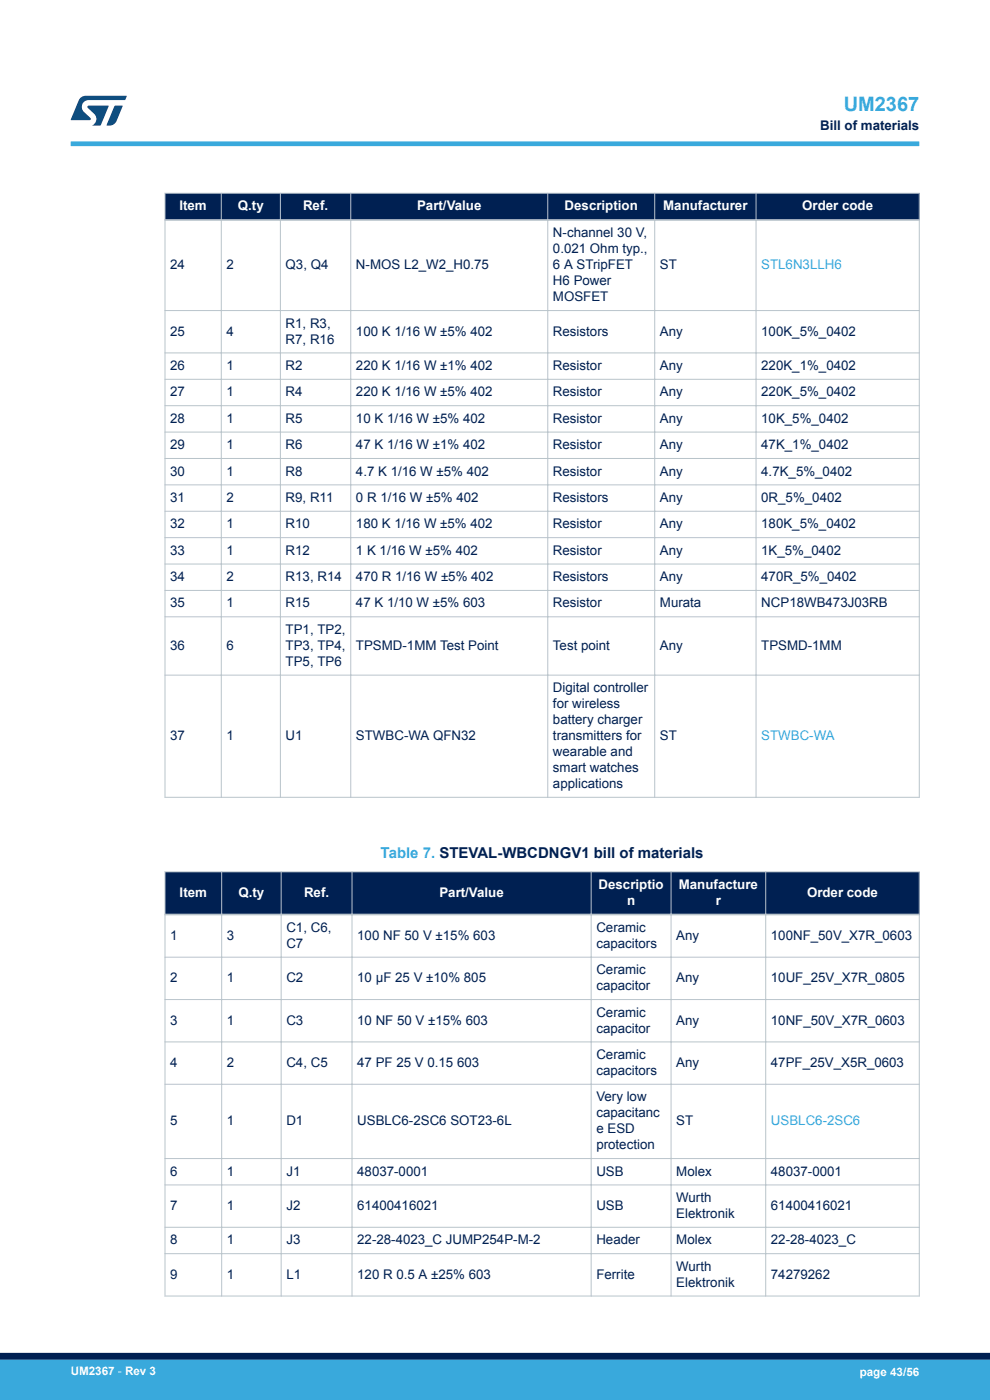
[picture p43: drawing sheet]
<svg xmlns="http://www.w3.org/2000/svg" width="210mm" height="297mm" viewBox="0 0 210 297" stroke-linecap="round" stroke-linejoin="round" font-family="sans-serif">
<defs><g id="words">
<text font-size="4.2" fill="#39a9dc" x="179" y="23.5">UM2367</text>
<text font-size="3.2" fill="#39a9dc" x="80.7" y="182">Table 7. STEVAL-WBCDNGV1 bill of materials</text>
<g font-size="2.8" fill="#002052">
<text x="174" y="27.5">Bill of materials</text>
<text x="117.3" y="50.4">N-channel 30 V,</text>
<text x="117.3" y="53.7">0.021 Ohm typ.,</text>
<text x="36.1" y="57.1">24</text>
<text x="48" y="57.1">2</text>
<text x="60.6" y="57.1">Q3, Q4</text>
<text x="75.5" y="57.1">N-MOS L2_W2_H0.75</text>
<text x="117.3" y="57.1">6 A STripFET</text>
<text x="140" y="57.1">ST</text>
<text x="117.3" y="60.5">H6 Power</text>
<text x="117.3" y="63.9">MOSFET</text>
<text x="36.1" y="71.2">25</text>
<text x="48" y="71.2">4</text>
<text x="60.6" y="69.5">R1, R3,</text>
<text x="75.5" y="71.2">100 K 1/16 W ±5% 402</text>
<text x="117.3" y="71.2">Resistors</text>
<text x="140" y="71.2">Any</text>
<text x="161.5" y="71.2">100K_5%_0402</text>
<text x="60.6" y="72.9">R7, R16</text>
<text x="36.1" y="78.5">26</text>
<text x="48" y="78.5">1</text>
<text x="60.6" y="78.5">R2</text>
<text x="75.5" y="78.5">220 K 1/16 W ±1% 402</text>
<text x="117.3" y="78.5">Resistor</text>
<text x="140" y="78.5">Any</text>
<text x="161.5" y="78.5">220K_1%_0402</text>
<text x="36.1" y="84.1">27</text>
<text x="36.1" y="89.7">28</text>
<text x="48" y="84.1">1</text>
<text x="48" y="89.7">1</text>
<text x="60.6" y="84.1">R4</text>
<text x="60.6" y="89.7">R5</text>
<text x="75.5" y="84.1">220 K 1/16 W ±5% 402</text>
<text x="75.5" y="89.7">10 K 1/16 W ±5% 402</text>
<text x="117.3" y="89.7">Resistor</text>
<text x="117.3" y="84.1">Resistor</text>
<text x="140" y="89.7">Any</text>
<text x="140" y="84.1">Any</text>
<text x="161.5" y="84.1">220K_5%_0402</text>
<text x="161.5" y="89.7">10K_5%_0402</text>
<text x="36.1" y="95.3">29</text>
<text x="48" y="95.3">1</text>
<text x="60.6" y="95.3">R6</text>
<text x="75.5" y="95.3">47 K 1/16 W ±1% 402</text>
<text x="117.3" y="95.3">Resistor</text>
<text x="140" y="95.3">Any</text>
<text x="161.5" y="95.3">47K_1%_0402</text>
<text x="36.1" y="100.9">30</text>
<text x="48" y="100.9">1</text>
<text x="60.6" y="100.9">R8</text>
<text x="75.5" y="100.9">4.7 K 1/16 W ±5% 402</text>
<text x="117.3" y="100.9">Resistor</text>
<text x="140" y="100.9">Any</text>
<text x="161.5" y="100.9">4.7K_5%_0402</text>
<text x="36.1" y="106.5">31</text>
<text x="48" y="106.5">2</text>
<text x="60.6" y="106.5">R9, R11</text>
<text x="75.5" y="106.5">0 R 1/16 W ±5% 402</text>
<text x="117.3" y="106.5">Resistors</text>
<text x="140" y="106.5">Any</text>
<text x="161.5" y="106.5">0R_5%_0402</text>
<text x="36.1" y="112.1">32</text>
<text x="48" y="112.1">1</text>
<text x="60.6" y="112.1">R10</text>
<text x="75.5" y="112.1">180 K 1/16 W ±5% 402</text>
<text x="117.3" y="112.1">Resistor</text>
<text x="140" y="112.1">Any</text>
<text x="161.5" y="112.1">180K_5%_0402</text>
<text x="36.1" y="117.7">33</text>
<text x="48" y="117.7">1</text>
<text x="60.6" y="117.7">R12</text>
<text x="75.5" y="117.7">1 K 1/16 W ±5% 402</text>
<text x="117.3" y="117.7">Resistor</text>
<text x="140" y="117.7">Any</text>
<text x="161.5" y="117.7">1K_5%_0402</text>
<text x="36.1" y="123.3">34</text>
<text x="48" y="123.3">2</text>
<text x="60.6" y="123.3">R13, R14</text>
<text x="75.5" y="123.3">470 R 1/16 W ±5% 402</text>
<text x="117.3" y="123.3">Resistors</text>
<text x="140" y="123.3">Any</text>
<text x="161.5" y="123.3">470R_5%_0402</text>
<text x="36.1" y="128.9">35</text>
<text x="48" y="128.9">1</text>
<text x="60.6" y="128.9">R15</text>
<text x="75.5" y="128.9">47 K 1/10 W ±5% 603</text>
<text x="117.3" y="128.9">Resistor</text>
<text x="140" y="128.9">Murata</text>
<text x="161.5" y="128.9">NCP18WB473J03RB</text>
<text x="36.1" y="137.9">36</text>
<text x="48" y="137.9">6</text>
<text x="60.6" y="134.5">TP1, TP2,</text>
<text x="60.6" y="137.9">TP3, TP4,</text>
<text x="75.5" y="137.9">TPSMD-1MM Test Point</text>
<text x="117.3" y="137.9">Test point</text>
<text x="140" y="137.9">Any</text>
<text x="161.5" y="137.9">TPSMD-1MM</text>
<text x="60.6" y="141.2">TP5, TP6</text>
<text x="117.3" y="146.8">Digital controller</text>
<text x="117.3" y="150.2">for wireless</text>
<text x="117.3" y="153.6">battery charger</text>
<text x="36.1" y="157">37</text>
<text x="48" y="157">1</text>
<text x="60.6" y="157">U1</text>
<text x="75.5" y="157">STWBC-WA QFN32</text>
<text x="117.3" y="157">transmitters for</text>
<text x="117.3" y="160.4">wearable and</text>
<text x="140" y="157">ST</text>
<text x="117.3" y="163.8">smart watches</text>
<text x="117.3" y="167.2">applications</text>
<text x="60.7" y="197.7">C1, C6,</text>
<text x="126.5" y="197.7">Ceramic</text>
<text x="36.1" y="199.4">1</text>
<text x="48.1" y="199.4">3</text>
<text x="60.7" y="201.1">C7</text>
<text x="75.8" y="199.4">100 NF 50 V ±15% 603</text>
<text x="126.5" y="201.1">capacitors</text>
<text x="143.5" y="199.4">Any</text>
<text x="163.5" y="199.4">100NF_50V_X7R_0603</text>
<text x="36.1" y="208.4">2</text>
<text x="48.1" y="208.4">1</text>
<text x="60.7" y="208.4">C2</text>
<text x="75.8" y="208.4">10 µF 25 V ±10% 805</text>
<text x="126.5" y="206.7">Ceramic</text>
<text x="143.5" y="208.4">Any</text>
<text x="163.5" y="208.4">10UF_25V_X7R_0805</text>
<text x="126.5" y="210.1">capacitor</text>
<text x="126.5" y="215.7">Ceramic</text>
<text x="36.1" y="217.4">3</text>
<text x="48.1" y="217.4">1</text>
<text x="60.7" y="217.4">C3</text>
<text x="75.8" y="217.4">10 NF 50 V ±15% 603</text>
<text x="126.5" y="219">capacitor</text>
<text x="143.5" y="217.4">Any</text>
<text x="163.5" y="217.4">10NF_50V_X7R_0603</text>
<text x="36.1" y="226.3">4</text>
<text x="48.1" y="226.3">2</text>
<text x="60.7" y="226.3">C4, C5</text>
<text x="75.8" y="226.3">47 PF 25 V 0.15 603</text>
<text x="126.5" y="224.6">Ceramic</text>
<text x="143.5" y="226.3">Any</text>
<text x="163.5" y="226.3">47PF_25V_X5R_0603</text>
<text x="126.5" y="228">capacitors</text>
<text x="126.5" y="233.6">Very low</text>
<text x="36.1" y="238.7">5</text>
<text x="48.1" y="238.7">1</text>
<text x="60.7" y="238.7">D1</text>
<text x="75.8" y="238.7">USBLC6-2SC6 SOT23-6L</text>
<text x="126.5" y="237">capacitanc</text>
<text x="143.5" y="238.7">ST</text>
<text x="126.5" y="240.4">e ESD</text>
<text x="126.5" y="243.8">protection</text>
<text x="36.1" y="249.4">6</text>
<text x="48.1" y="249.4">1</text>
<text x="60.7" y="249.4">J1</text>
<text x="75.8" y="249.4">48037-0001</text>
<text x="126.5" y="249.4">USB</text>
<text x="143.5" y="249.4">Molex</text>
<text x="163.5" y="249.4">48037-0001</text>
<text x="36.1" y="256.7">7</text>
<text x="48.1" y="256.7">1</text>
<text x="60.7" y="256.7">J2</text>
<text x="75.8" y="256.7">61400416021</text>
<text x="126.5" y="256.7">USB</text>
<text x="143.5" y="255">Wurth</text>
<text x="163.5" y="256.7">61400416021</text>
<text x="36.1" y="264">8</text>
<text x="48.1" y="264">1</text>
<text x="60.7" y="264">J3</text>
<text x="75.8" y="264">22-28-4023_C JUMP254P-M-2</text>
<text x="126.5" y="264">Header</text>
<text x="143.5" y="258.4">Elektronik</text>
<text x="143.5" y="264">Molex</text>
<text x="163.5" y="264">22-28-4023_C</text>
<text x="143.5" y="269.6">Wurth</text>
<text x="36.1" y="271.3">9</text>
<text x="48.1" y="271.3">1</text>
<text x="60.7" y="271.3">L1</text>
<text x="75.8" y="271.3">120 R 0.5 A ±25% 603</text>
<text x="126.5" y="271.3">Ferrite</text>
<text x="143.5" y="273">Elektronik</text>
<text x="163.5" y="271.3">74279262</text>
</g>
<g font-size="2.8" fill="#fff">
<text x="38.1" y="44.6">Item</text>
<text x="50.5" y="44.6">Q.ty</text>
<text x="64.3" y="44.6">Ref.</text>
<text x="88.5" y="44.6">Part/Value</text>
<text x="119.8" y="44.6">Description</text>
<text x="140.7" y="44.6">Manufacturer</text>
<text x="170.2" y="44.6">Order code</text>
<text x="38.1" y="190.3">Item</text>
<text x="50.6" y="190.3">Q.ty</text>
<text x="64.5" y="190.3">Ref.</text>
<text x="93.2" y="190.3">Part/Value</text>
<text x="127" y="188.6">Descriptio</text>
<text x="133" y="192">n</text>
<text x="144" y="188.6">Manufacture</text>
<text x="151.8" y="192">r</text>
<text x="171.2" y="190.3">Order code</text>
</g>
<g font-size="2.8" fill="#39a9dc">
<text x="161.5" y="57.1">STL6N3LLH6</text>
<text x="161.5" y="157">STWBC-WA</text>
<text x="163.5" y="238.7">USBLC6-2SC6</text>
</g>
<g font-size="2.5" fill="#fff">
<text x="15" y="291.6">UM2367 - Rev 3</text>
<text x="182.4" y="291.9">page 43/56</text>
</g>
</g></defs>
<g fill="#002052">
<path d="M35 41h160v5.7h-160z" fill-rule="evenodd"/>
<path d="M35 41h160v5.7h-160z" fill-rule="evenodd"/>
</g>
<g fill="none" stroke="#b9c4ca" stroke-width=".21">
<path d="M34.9 41h160.2M35 40.9v128.3M46.9 40.9v128.3M59.5 40.9v128.3M74.4 40.9v128.3M116.2 40.9v128.3M138.9 40.9v128.3M160.4 40.9v128.3M195 40.9v128.3M34.9 65.9h160.2M34.9 74.9h160.2M34.9 80.5h160.2"/>
<path d="M34.9 86.1h160.2M34.9 91.7h160.2M34.9 97.3h160.2M34.9 102.9h160.2M34.9 108.5h160.2M34.9 114.1h160.2M34.9 119.7h160.2M34.9 125.3h160.2M34.9 130.9h160.2M34.9 143.2h160.2M34.9 169.1h160.2"/>
</g>
<path d="M34.9 46.7h160.2" fill="none" stroke="#b9c4ca" stroke-width=".35"/>
<g fill="#002052">
<path d="M35 185h160v9h-160z" fill-rule="evenodd"/>
<path d="M35 185h160v9h-160z" fill-rule="evenodd"/>
</g>
<g fill="none" stroke="#b9c4ca" stroke-width=".21">
<path d="M34.9 185h160.2M35 184.8v90.2M47 184.8v90.2M59.6 184.8v90.2M74.7 184.8v90.2M125.4 184.8v90.2M142.3 184.8v90.2M162.4 184.8v90.2M195 184.8v90.2M34.9 203.1h160.2M34.9 212h160.2M34.9 221h160.2"/>
<path d="M34.9 230h160.2M34.9 245.8h160.2M34.9 251.4h160.2M34.9 260.4h160.2M34.9 266h160.2M34.9 274.9h160.2"/>
</g>
<path d="M34.9 194h160.2" fill="none" stroke="#b9c4ca" stroke-width=".35"/>
<path d="M15 30.5h180" fill="none" stroke="#39a9dc" stroke-width="1"/>
<g fill="#005288">
<path d="M17.1 20.7l1.1-.4 8.7 .1-.4 .8h-7.6a1.45 1.45 0 0 0-1.4 .9 1.45 1.45 0 0 0 .2 1.6l1.5 1.3v.4l-4.2 .1 1.7-4.2z"/>
<path d="M24.3 22.4l1.7 .1-1.3 3.2a1.6 1.6 0 0 1-1.5 .9l-.6-.1z"/>
<path d="M18.6 22.5h4.5l-1.8 4.1h-1.7a1.54 1.54 0 0 0 .4-2.4l-1.4-1.3z"/>
</g>
<g fill="#39a9dc">
<path d="M0 288.4h210v8.6h-210z" fill-rule="evenodd"/>
<path d="M-.1 288.4h210.2v4.4h-210.2z" fill-rule="evenodd"/>
</g>
<path d="M0 287.7h210" fill="none" stroke="#002052" stroke-width="1.4"/>
<use href="#words"/>
</svg>
